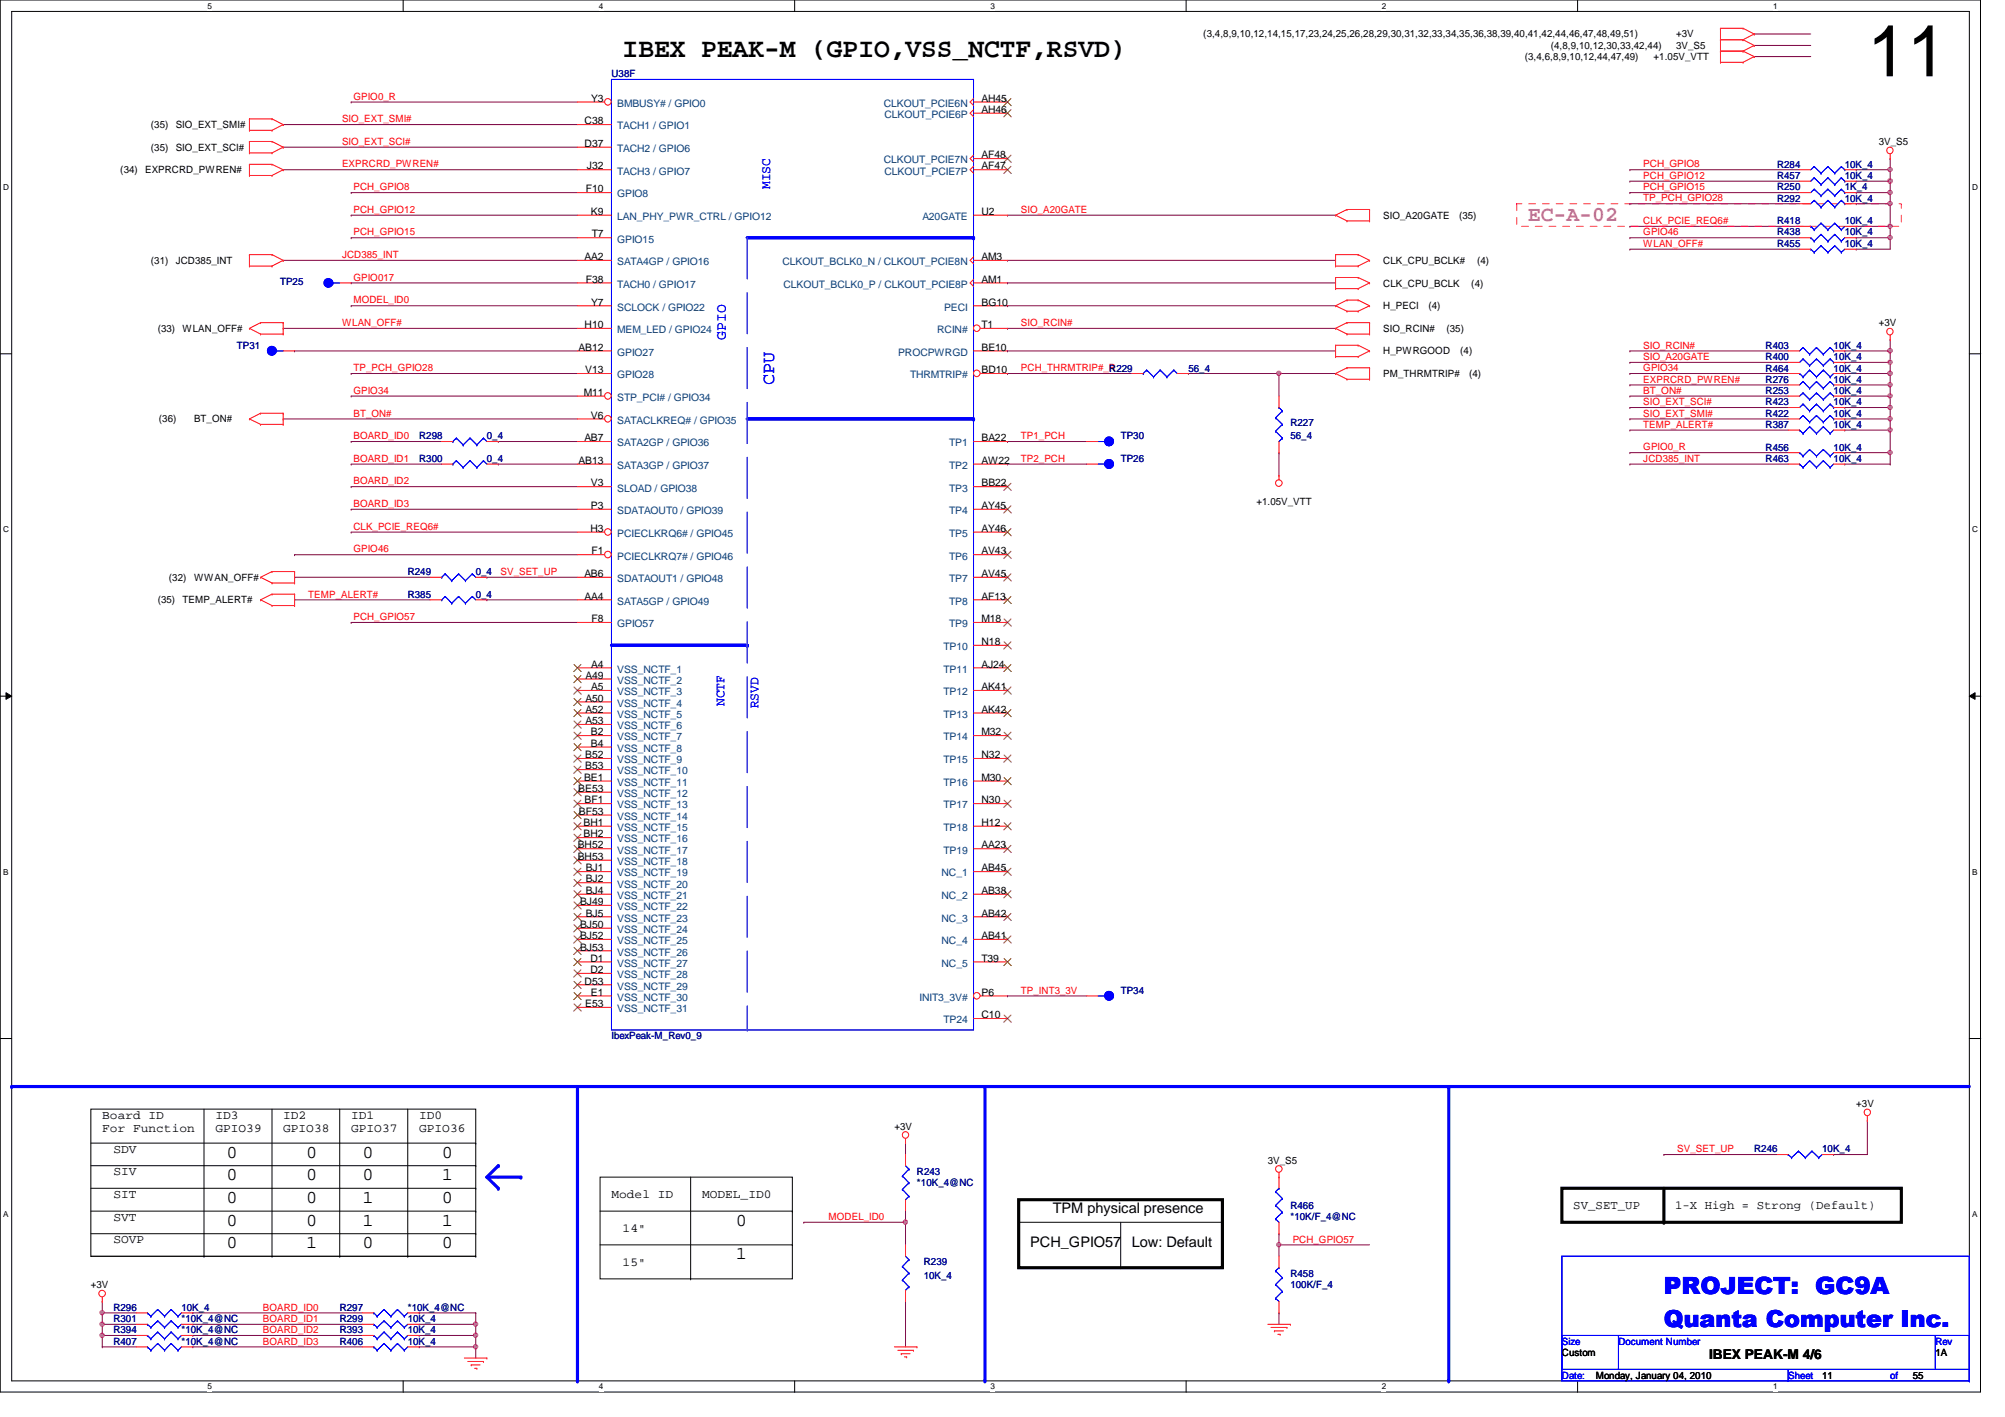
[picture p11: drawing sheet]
<svg xmlns="http://www.w3.org/2000/svg" width="297mm" height="210mm" viewBox="0 0 297 210" stroke-linecap="round" stroke-linejoin="round" font-family="sans-serif">
<defs><g id="words">
<text font-size="10.7" x="276.6" y="11.3">11</text>
<text font-size="4" x="92.2" y="8.4">IBEX PEAK-M (GPIO,VSS_NCTF,RSVD)</text>
<g font-size="3.5" fill="#00f">
<text x="246.5" y="191.6">PROJECT: GC9A</text>
<text x="246.5" y="196.6">Quanta Computer Inc.</text>
</g>
<text font-size="3.2" fill="#f0f" x="226.4" y="32.8">EC-A-02</text>
<text font-size="2.7" fill="#00f" x="114.7" y="57" transform="rotate(-90 114.7 57)">CPU</text>
<g font-size="2.7">
<text x="33.6" y="171.5">0</text>
<text x="45.3" y="171.5">0</text>
<text x="53.7" y="171.5">0</text>
<text x="65.4" y="171.5">0</text>
<text x="33.6" y="174.8">0</text>
<text x="33.6" y="178.2">0</text>
<text x="45.3" y="178.2">0</text>
<text x="45.3" y="174.8">0</text>
<text x="53.7" y="178.2">1</text>
<text x="53.7" y="174.8">0</text>
<text x="65.4" y="174.8">1</text>
<text x="65.4" y="178.2">0</text>
<text x="33.6" y="181.6">0</text>
<text x="33.6" y="184.9">0</text>
<text x="45.3" y="181.6">0</text>
<text x="45.3" y="184.9">1</text>
<text x="53.7" y="184.9">0</text>
<text x="53.7" y="181.6">1</text>
<text x="65.4" y="184.9">0</text>
<text x="65.4" y="181.6">1</text>
<text x="109" y="181.6">0</text>
<text x="109" y="186.6">1</text>
</g>
<text font-size="2.2" fill="#00f" x="107.5" y="50.3" transform="rotate(-90 107.5 50.3)">GPIO</text>
<g font-size="2.2">
<text x="156" y="179.7">TPM physical presence</text>
<text x="152.6" y="184.7">PCH_GPIO57</text>
<text x="167.7" y="184.7">Low: Default</text>
</g>
<g font-size="2" fill="#00f">
<text x="114.1" y="28" transform="rotate(-90 114.1 28)">MISC</text>
<text x="107.4" y="104.6" transform="rotate(-90 107.4 104.6)">NCTF</text>
<text x="112.4" y="104.9" transform="rotate(-90 112.4 104.9)">RSVD</text>
</g>
<text font-size="2" x="253.2" y="201.4">IBEX PEAK-M 4/6</text>
<g font-size="1.8">
<text x="15.2" y="165.7">Board ID</text>
<text x="15.2" y="167.7">For Function</text>
<text x="31.9" y="165.7">ID3</text>
<text x="31.9" y="167.7">GPIO39</text>
<text x="41.9" y="165.7">ID2</text>
<text x="41.9" y="167.7">GPIO38</text>
<text x="52" y="165.7">ID1</text>
<text x="52" y="167.7">GPIO37</text>
<text x="62.1" y="165.7">ID0</text>
<text x="62.1" y="167.7">GPIO36</text>
<text x="16.8" y="170.8">SDV</text>
<text x="16.8" y="174.1">SIV</text>
<text x="16.8" y="177.5">SIT</text>
<text x="90.6" y="177.5">Model ID</text>
<text x="104" y="177.5">MODEL_ID0</text>
<text x="233.1" y="179.2">SV_SET_UP</text>
<text x="248.2" y="179.2">1-X High = Strong (Default)</text>
<text x="16.8" y="184.2">SOVP</text>
<text x="16.8" y="180.8">SVT</text>
<text x="92.2" y="182.5">14&quot;</text>
<text x="92.2" y="187.5">15&quot;</text>
</g>
<g font-size="1.5">
<text x="178.3" y="5.5">(3,4,8,9,10,12,14,15,17,23,24,25,26,28,29,30,31,32,33,34,35,36,38,39,40,41,42,44,46,47,48,49,51)</text>
<text x="248.3" y="5.5">+3V</text>
<text x="225.9" y="8.9">(3,4,6,8,9,10,12,44,47,49)</text>
<text x="229.7" y="7.2">(4,8,9,10,12,30,33,42,44)</text>
<text x="245" y="8.9">+1.05V_VTT</text>
<text x="248.3" y="7.2">3V_S5</text>
<text x="87.6" y="15.1">Y3</text>
<text x="145.4" y="15.1">AH45</text>
<text x="145.4" y="16.7">AH46</text>
<text x="22.3" y="19">(35)</text>
<text x="22.3" y="22.3">(35)</text>
<text x="26" y="19">SIO_EXT_SMI#</text>
<text x="26" y="22.3">SIO_EXT_SCI#</text>
<text x="86.6" y="21.8">D37</text>
<text x="86.6" y="18.4">C38</text>
<text x="145.4" y="23.5">AF48</text>
<text x="278.3" y="21.5">3V_S5</text>
<text x="17.8" y="25.7">(34)</text>
<text x="21.5" y="25.7">EXPRCRD_PWREN#</text>
<text x="86.8" y="28.5">F10</text>
<text x="86.9" y="25.1">J32</text>
<text x="145.4" y="25.1">AF47</text>
<text x="87.5" y="31.8">K9</text>
<text x="87.7" y="35.2">T7</text>
<text x="145.4" y="31.8">U2</text>
<text x="204.9" y="32.4">SIO_A20GATE</text>
<text x="216.2" y="32.4">(35)</text>
<text x="22.3" y="39.1">(31)</text>
<text x="26" y="39.1">JCD385_INT</text>
<text x="86.6" y="38.5">AA2</text>
<text x="86.8" y="41.9">F38</text>
<text x="145.4" y="38.5">AM3</text>
<text x="145.4" y="41.9">AM1</text>
<text x="204.9" y="39.1">CLK_CPU_BCLK#</text>
<text x="218.8" y="39.1">(4)</text>
<text x="87.6" y="45.3">Y7</text>
<text x="145.4" y="45.3">BG10</text>
<text x="204.9" y="42.5">CLK_CPU_BCLK</text>
<text x="204.9" y="45.8">H_PECI</text>
<text x="211.6" y="45.8">(4)</text>
<text x="218" y="42.5">(4)</text>
<text x="23.4" y="49.1">(33)</text>
<text x="27" y="49.1">WLAN_OFF#</text>
<text x="85.7" y="51.9">AB12</text>
<text x="86.6" y="48.6">H10</text>
<text x="145.4" y="51.9">BE10</text>
<text x="145.4" y="48.6">T1</text>
<text x="204.9" y="49.1">SIO_RCIN#</text>
<text x="204.9" y="52.5">H_PWRGOOD</text>
<text x="214.3" y="49.1">(35)</text>
<text x="216.3" y="52.5">(4)</text>
<text x="278.3" y="48.3">+3V</text>
<text x="86.5" y="58.6">M11</text>
<text x="86.7" y="55.3">V13</text>
<text x="145.4" y="55.3">BD10</text>
<text x="204.9" y="55.8">PM_THRMTRIP#</text>
<text x="217.6" y="55.8">(4)</text>
<text x="23.5" y="62.6">(36)</text>
<text x="28.7" y="62.6">BT_ON#</text>
<text x="86.6" y="65.4">AB7</text>
<text x="87.5" y="62">V6</text>
<text x="145.4" y="65.4">BA22</text>
<text x="85.7" y="68.7">AB13</text>
<text x="145.4" y="68.7">AW22</text>
<text x="87.5" y="72.1">V3</text>
<text x="87.5" y="75.4">P3</text>
<text x="145.4" y="75.4">AY45</text>
<text x="145.4" y="72.1">BB22</text>
<text x="186.1" y="74.8">+1.05V_VTT</text>
<text x="87.5" y="78.8">H3</text>
<text x="87.6" y="82.1">F1</text>
<text x="145.4" y="78.8">AY46</text>
<text x="145.4" y="82.1">AV43</text>
<text x="23.4" y="89.4">(35)</text>
<text x="25" y="86">(32)</text>
<text x="27" y="89.4">TEMP_ALERT#</text>
<text x="28.7" y="86">WWAN_OFF#</text>
<text x="86.6" y="85.5">AB6</text>
<text x="86.6" y="88.8">AA4</text>
<text x="145.4" y="85.5">AV45</text>
<text x="145.4" y="88.8">AF13</text>
<text x="87.6" y="92.2">F8</text>
<text x="145.4" y="92.2">M18</text>
<text x="145.4" y="95.5">N18</text>
<text x="86.7" y="100.5">A49</text>
<text x="87.6" y="98.9">A4</text>
<text x="145.4" y="98.9">AJ24</text>
<text x="86.7" y="103.9">A50</text>
<text x="86.7" y="105.6">A52</text>
<text x="86.7" y="107.3">A53</text>
<text x="87.6" y="102.2">A5</text>
<text x="145.4" y="102.2">AK41</text>
<text x="145.4" y="105.6">AK42</text>
<text x="86.7" y="112.3">B52</text>
<text x="86.7" y="114">B53</text>
<text x="87.5" y="108.9">B2</text>
<text x="87.5" y="110.6">B4</text>
<text x="145.4" y="108.9">M32</text>
<text x="145.4" y="112.3">N32</text>
<text x="85.7" y="117.3">BE53</text>
<text x="86.5" y="115.7">BE1</text>
<text x="86.6" y="119">BF1</text>
<text x="145.4" y="115.7">M30</text>
<text x="145.4" y="119">N30</text>
<text x="85.6" y="125.7">BH52</text>
<text x="85.8" y="120.7">BF53</text>
<text x="86.4" y="122.3">BH1</text>
<text x="86.4" y="124">BH2</text>
<text x="145.4" y="125.7">AA23</text>
<text x="145.4" y="122.3">H12</text>
<text x="85.6" y="127.4">BH53</text>
<text x="86.8" y="129.1">BJ1</text>
<text x="86.8" y="130.7">BJ2</text>
<text x="145.4" y="129.1">AB45</text>
<text x="85.9" y="134.1">BJ49</text>
<text x="85.9" y="137.5">BJ50</text>
<text x="86.8" y="132.4">BJ4</text>
<text x="86.8" y="135.8">BJ5</text>
<text x="145.4" y="132.4">AB38</text>
<text x="145.4" y="135.8">AB42</text>
<text x="85.9" y="139.1">BJ52</text>
<text x="85.9" y="140.8">BJ53</text>
<text x="87.5" y="142.5">D1</text>
<text x="145.4" y="139.1">AB41</text>
<text x="145.4" y="142.5">T39</text>
<text x="86.6" y="145.8">D53</text>
<text x="86.7" y="149.2">E53</text>
<text x="87.5" y="144.1">D2</text>
<text x="87.5" y="147.5">E1</text>
<text x="145.4" y="147.5">P6</text>
<text x="145.4" y="150.8">C10</text>
<text x="132.5" y="167.3">+3V</text>
<text x="275" y="164">+3V</text>
<text x="187.8" y="172.4">3V_S5</text>
<text x="13.5" y="190.8">+3V</text>
<text x="231.4" y="200.9">Custom</text>
<text x="286.7" y="200.9">1A</text>
<text x="236.4" y="204.2">Monday, January 04, 2010</text>
<text x="270" y="204.2">11</text>
<text x="283.4" y="204.2">55</text>
</g>
<g font-size="1.5" fill="#000080">
<text x="90.6" y="11.4">U38F</text>
<text x="263.3" y="29.9">R292</text>
<text x="263.3" y="26.5">R457</text>
<text x="263.3" y="28.2">R250</text>
<text x="263.3" y="24.8">R284</text>
<text x="273.3" y="29.9">10K_4</text>
<text x="273.3" y="26.5">10K_4</text>
<text x="273.3" y="28.2">1K_4</text>
<text x="273.3" y="24.8">10K_4</text>
<text x="263.3" y="34.9">R438</text>
<text x="263.3" y="33.2">R418</text>
<text x="273.3" y="34.9">10K_4</text>
<text x="273.3" y="33.2">10K_4</text>
<text x="263.3" y="36.6">R455</text>
<text x="273.3" y="36.6">10K_4</text>
<text x="41.5" y="42.3">TP25</text>
<text x="35.1" y="51.6">TP31</text>
<text x="261.6" y="51.6">R403</text>
<text x="261.6" y="53.3">R400</text>
<text x="271.6" y="51.6">10K_4</text>
<text x="271.6" y="53.3">10K_4</text>
<text x="164.3" y="55">R229</text>
<text x="176.1" y="55">56_4</text>
<text x="261.6" y="55">R464</text>
<text x="261.6" y="56.7">R276</text>
<text x="261.6" y="58.4">R253</text>
<text x="271.6" y="55">10K_4</text>
<text x="271.6" y="56.7">10K_4</text>
<text x="271.6" y="58.4">10K_4</text>
<text x="62.1" y="65.1">R298</text>
<text x="72.1" y="65.1">0_4</text>
<text x="166" y="65.1">TP30</text>
<text x="191.2" y="63.1">R227</text>
<text x="191.2" y="65.1">56_4</text>
<text x="261.6" y="60">R423</text>
<text x="261.6" y="61.7">R422</text>
<text x="261.6" y="63.4">R387</text>
<text x="271.6" y="60">10K_4</text>
<text x="271.6" y="61.7">10K_4</text>
<text x="271.6" y="63.4">10K_4</text>
<text x="62.1" y="68.4">R300</text>
<text x="72.1" y="68.4">0_4</text>
<text x="166" y="68.4">TP26</text>
<text x="261.6" y="66.8">R456</text>
<text x="261.6" y="68.4">R463</text>
<text x="271.6" y="66.8">10K_4</text>
<text x="271.6" y="68.4">10K_4</text>
<text x="60.4" y="85.2">R249</text>
<text x="60.4" y="88.6">R385</text>
<text x="70.5" y="85.2">0_4</text>
<text x="70.5" y="88.6">0_4</text>
<text x="166" y="147.2">TP34</text>
<text x="90.6" y="153.9">IbexPeak-M_Rev0_9</text>
<text x="259.9" y="170.7">R246</text>
<text x="270" y="170.7">10K_4</text>
<text x="135.8" y="174">R243</text>
<text x="135.8" y="175.7">*10K_4@NC</text>
<text x="191.2" y="179.1">R466</text>
<text x="191.2" y="180.8">*10K/F_4@NC</text>
<text x="136.9" y="187.5">R239</text>
<text x="136.9" y="189.5">10K_4</text>
<text x="191.2" y="189.1">R458</text>
<text x="191.2" y="190.8">100K/F_4</text>
<text x="16.8" y="194.1">R296</text>
<text x="16.8" y="197.5">R394</text>
<text x="16.8" y="195.8">R301</text>
<text x="26.9" y="194.1">10K_4</text>
<text x="26.9" y="197.5">*10K_4@NC</text>
<text x="26.9" y="195.8">*10K_4@NC</text>
<text x="50.3" y="194.1">R297</text>
<text x="50.3" y="195.8">R299</text>
<text x="50.3" y="197.5">R393</text>
<text x="60.4" y="194.1">*10K_4@NC</text>
<text x="60.4" y="195.8">10K_4</text>
<text x="60.4" y="197.5">10K_4</text>
<text x="16.8" y="199.2">R407</text>
<text x="26.9" y="199.2">*10K_4@NC</text>
<text x="50.3" y="199.2">R406</text>
<text x="60.4" y="199.2">10K_4</text>
</g>
<g font-size="1.5" fill="#f00">
<text x="52.4" y="14.8">GPIO0_R</text>
<text x="50.7" y="18.1">SIO_EXT_SMI#</text>
<text x="50.7" y="21.5">SIO_EXT_SCI#</text>
<text x="50.7" y="24.8">EXPRCRD_PWREN#</text>
<text x="52.4" y="28.2">PCH_GPIO8</text>
<text x="243.5" y="26.5">PCH_GPIO12</text>
<text x="243.5" y="28.2">PCH_GPIO15</text>
<text x="243.5" y="29.8">TP_PCH_GPIO28</text>
<text x="243.5" y="24.8">PCH_GPIO8</text>
<text x="52.4" y="34.9">PCH_GPIO15</text>
<text x="52.4" y="31.5">PCH_GPIO12</text>
<text x="151.3" y="31.5">SIO_A20GATE</text>
<text x="243.5" y="34.9">GPIO46</text>
<text x="243.5" y="33.2">CLK_PCIE_REQ6#</text>
<text x="50.7" y="38.2">JCD385_INT</text>
<text x="52.4" y="41.6">GPIO017</text>
<text x="243.5" y="36.6">WLAN_OFF#</text>
<text x="52.4" y="45">MODEL_ID0</text>
<text x="50.7" y="48.3">WLAN_OFF#</text>
<text x="151.3" y="48.3">SIO_RCIN#</text>
<text x="243.5" y="53.3">SIO_A20GATE</text>
<text x="243.5" y="51.6">SIO_RCIN#</text>
<text x="52.4" y="55">TP_PCH_GPIO28</text>
<text x="52.4" y="58.3">GPIO34</text>
<text x="151.3" y="55">PCH_THRMTRIP#_R</text>
<text x="243.5" y="56.7">EXPRCRD_PWREN#</text>
<text x="243.5" y="58.3">BT_ON#</text>
<text x="243.5" y="55">GPIO34</text>
<text x="52.4" y="61.7">BT_ON#</text>
<text x="52.4" y="65.1">BOARD_ID0</text>
<text x="151.3" y="65.1">TP1_PCH</text>
<text x="243.5" y="61.7">SIO_EXT_SMI#</text>
<text x="243.5" y="60">SIO_EXT_SCI#</text>
<text x="243.5" y="63.4">TEMP_ALERT#</text>
<text x="52.4" y="71.8">BOARD_ID2</text>
<text x="52.4" y="68.4">BOARD_ID1</text>
<text x="151.3" y="68.4">TP2_PCH</text>
<text x="243.5" y="66.7">GPIO0_R</text>
<text x="243.5" y="68.4">JCD385_INT</text>
<text x="52.4" y="75.1">BOARD_ID3</text>
<text x="52.4" y="78.5">CLK_PCIE_REQ6#</text>
<text x="52.4" y="81.8">GPIO46</text>
<text x="45.7" y="88.5">TEMP_ALERT#</text>
<text x="74.2" y="85.2">SV_SET_UP</text>
<text x="52.4" y="91.9">PCH_GPIO57</text>
<text x="151.3" y="147.2">TP_INT3_3V</text>
<text x="248.5" y="170.7">SV_SET_UP</text>
<text x="122.8" y="180.7">MODEL_ID0</text>
<text x="191.5" y="184.1">PCH_GPIO57</text>
<text x="38.9" y="197.5">BOARD_ID2</text>
<text x="38.9" y="195.8">BOARD_ID1</text>
<text x="38.9" y="194.1">BOARD_ID0</text>
<text x="38.9" y="199.2">BOARD_ID3</text>
</g>
<g font-size="1.5" fill="#004080">
<text x="91.4" y="15.8">BMBUSY# / GPIO0</text>
<text x="130.9" y="15.8">CLKOUT_PCIE6N</text>
<text x="131" y="17.5">CLKOUT_PCIE6P</text>
<text x="91.4" y="22.5">TACH2 / GPIO6</text>
<text x="91.4" y="19.2">TACH1 / GPIO1</text>
<text x="91.4" y="25.9">TACH3 / GPIO7</text>
<text x="91.4" y="29.3">GPIO8</text>
<text x="130.9" y="24.2">CLKOUT_PCIE7N</text>
<text x="131" y="25.9">CLKOUT_PCIE7P</text>
<text x="91.4" y="32.6">LAN_PHY_PWR_CTRL / GPIO12</text>
<text x="91.4" y="35.9">GPIO15</text>
<text x="136.6" y="32.6">A20GATE</text>
<text x="91.4" y="39.3">SATA4GP / GPIO16</text>
<text x="115.9" y="39.3">CLKOUT_BCLK0_N / CLKOUT_PCIE8N</text>
<text x="91.4" y="42.6">TACH0 / GPIO17</text>
<text x="91.4" y="46">SCLOCK / GPIO22</text>
<text x="116.1" y="42.6">CLKOUT_BCLK0_P / CLKOUT_PCIE8P</text>
<text x="139.9" y="46">PECI</text>
<text x="91.4" y="52.7">GPIO27</text>
<text x="91.4" y="49.4">MEM_LED / GPIO24</text>
<text x="133.1" y="52.7">PROCPWRGD</text>
<text x="138.9" y="49.4">RCIN#</text>
<text x="91.4" y="56">GPIO28</text>
<text x="91.4" y="59.4">STP_PCI# / GPIO34</text>
<text x="134.8" y="56">THRMTRIP#</text>
<text x="91.4" y="62.8">SATACLKREQ# / GPIO35</text>
<text x="91.4" y="69.5">SATA3GP / GPIO37</text>
<text x="91.4" y="66.1">SATA2GP / GPIO36</text>
<text x="140.6" y="66.1">TP1</text>
<text x="140.6" y="69.5">TP2</text>
<text x="91.4" y="72.8">SLOAD / GPIO38</text>
<text x="91.4" y="76.2">SDATAOUT0 / GPIO39</text>
<text x="140.6" y="76.2">TP4</text>
<text x="140.6" y="72.8">TP3</text>
<text x="91.4" y="79.5">PCIECLKRQ6# / GPIO45</text>
<text x="91.4" y="82.9">PCIECLKRQ7# / GPIO46</text>
<text x="140.6" y="79.5">TP5</text>
<text x="140.6" y="82.9">TP6</text>
<text x="91.4" y="89.6">SATA5GP / GPIO49</text>
<text x="91.4" y="86.2">SDATAOUT1 / GPIO48</text>
<text x="140.6" y="86.2">TP7</text>
<text x="140.6" y="89.6">TP8</text>
<text x="91.4" y="92.9">GPIO57</text>
<text x="140.6" y="92.9">TP9</text>
<text x="91.4" y="99.7">VSS_NCTF_1</text>
<text x="91.4" y="101.3">VSS_NCTF_2</text>
<text x="139.8" y="96.3">TP10</text>
<text x="139.8" y="99.7">TP11</text>
<text x="91.4" y="103">VSS_NCTF_3</text>
<text x="91.4" y="104.7">VSS_NCTF_4</text>
<text x="91.4" y="106.3">VSS_NCTF_5</text>
<text x="139.8" y="103">TP12</text>
<text x="139.8" y="106.3">TP13</text>
<text x="91.4" y="108">VSS_NCTF_6</text>
<text x="91.4" y="109.7">VSS_NCTF_7</text>
<text x="91.4" y="111.4">VSS_NCTF_8</text>
<text x="91.4" y="113.1">VSS_NCTF_9</text>
<text x="139.8" y="109.7">TP14</text>
<text x="139.8" y="113.1">TP15</text>
<text x="91.4" y="114.7">VSS_NCTF_10</text>
<text x="91.4" y="116.4">VSS_NCTF_11</text>
<text x="91.4" y="118.1">VSS_NCTF_12</text>
<text x="91.4" y="119.8">VSS_NCTF_13</text>
<text x="139.8" y="116.4">TP16</text>
<text x="139.8" y="119.8">TP17</text>
<text x="91.4" y="121.5">VSS_NCTF_14</text>
<text x="91.4" y="123.1">VSS_NCTF_15</text>
<text x="91.4" y="124.8">VSS_NCTF_16</text>
<text x="139.8" y="123.1">TP18</text>
<text x="91.4" y="126.4">VSS_NCTF_17</text>
<text x="91.4" y="128.1">VSS_NCTF_18</text>
<text x="91.4" y="129.8">VSS_NCTF_19</text>
<text x="91.4" y="131.5">VSS_NCTF_20</text>
<text x="139.5" y="129.8">NC_1</text>
<text x="139.8" y="126.4">TP19</text>
<text x="91.4" y="133.2">VSS_NCTF_21</text>
<text x="91.4" y="134.8">VSS_NCTF_22</text>
<text x="91.4" y="136.5">VSS_NCTF_23</text>
<text x="139.5" y="133.2">NC_2</text>
<text x="139.5" y="136.5">NC_3</text>
<text x="91.4" y="138.2">VSS_NCTF_24</text>
<text x="91.4" y="139.9">VSS_NCTF_25</text>
<text x="91.4" y="141.6">VSS_NCTF_26</text>
<text x="91.4" y="143.2">VSS_NCTF_27</text>
<text x="139.5" y="139.9">NC_4</text>
<text x="139.5" y="143.2">NC_5</text>
<text x="91.4" y="144.9">VSS_NCTF_28</text>
<text x="91.4" y="146.6">VSS_NCTF_29</text>
<text x="91.4" y="148.3">VSS_NCTF_30</text>
<text x="91.4" y="149.9">VSS_NCTF_31</text>
<text x="136.2" y="148.3">INIT3_3V#</text>
<text x="139.8" y="151.6">TP24</text>
</g>
<g font-size="1.5" fill="#00f">
<text x="231.4" y="199.2">Size</text>
<text x="239.8" y="199.2">Document Number</text>
<text x="286.7" y="199.2">Rev</text>
<text x="231.4" y="204.2">Date:</text>
<text x="264.9" y="204.2">Sheet</text>
<text x="280" y="204.2">of</text>
</g>
<g font-size="1.2">
<text x="30.7" y="1.3">5</text>
<text x="88.7" y="1.3">4</text>
<text x="146.7" y="1.3">3</text>
<text x="204.7" y="1.3">2</text>
<text x="262.7" y="1.3">1</text>
<text x=".5" y="28.2">D</text>
<text x="292.2" y="28.2">D</text>
<text x=".5" y="78.9">C</text>
<text x="292.2" y="78.9">C</text>
<text x=".5" y="129.6">B</text>
<text x="292.2" y="129.6">B</text>
<text x=".5" y="180.3">A</text>
<text x="292.2" y="180.3">A</text>
<text x="30.7" y="205.8">5</text>
<text x="88.7" y="205.8">4</text>
<text x="146.7" y="205.8">3</text>
<text x="204.7" y="205.8">2</text>
<text x="262.7" y="205.8">1</text>
</g>
</g></defs>
<path d="M0 0h293.4v206.2h-293.4zM1.7 1.7h290.1v202.9h-290.1z" fill="none" stroke="#000" stroke-width=".15"/>
<g fill="#fff">
<path d="M30.7 .2h.7v1.3h-.7z"/>
<path d="M30.7 204.7h.7v1.4h-.7z"/>
</g>
<path d="M59.7 0v1.7M59.7 204.6v1.6" fill="none" stroke="#000" stroke-width=".15"/>
<g fill="#fff">
<path d="M88.7 .2h.7v1.3h-.7z"/>
<path d="M88.7 204.7h.7v1.4h-.7z"/>
</g>
<path d="M117.7 0v1.7M117.7 204.6v1.6" fill="none" stroke="#000" stroke-width=".15"/>
<g fill="#fff">
<path d="M146.7 .2h.7v1.3h-.7z"/>
<path d="M146.7 204.7h.7v1.4h-.7z"/>
</g>
<path d="M175.7 0v1.7M175.7 204.6v1.6" fill="none" stroke="#000" stroke-width=".15"/>
<g fill="#fff">
<path d="M204.7 .2h.7v1.3h-.7z"/>
<path d="M204.7 204.7h.7v1.4h-.7z"/>
</g>
<path d="M233.7 0v1.7M233.7 204.6v1.6" fill="none" stroke="#000" stroke-width=".15"/>
<g fill="#fff">
<path d="M262.7 .2h.7v1.3h-.7z"/>
<path d="M262.7 204.7h.7v1.4h-.7z"/>
<path d="M.5 27.1h.8v1.3h-.8z"/>
<path d="M292.2 27.1h.8v1.3h-.8z"/>
<path d="M.5 77.8h.8v1.3h-.8z"/>
<path d="M292.2 77.8h.8v1.3h-.8z"/>
</g>
<path d="M0 52.4h1.7M291.8 52.4h1.7" fill="none" stroke="#000" stroke-width=".15"/>
<g fill="#fff">
<path d="M.5 128.5h.7v1.3h-.7z"/>
<path d="M292.2 128.5h.7v1.3h-.7z"/>
</g>
<path d="M0 103.1h1.7M.9 102.6l.8 .5-.8 .5zM291.8 103.1l.8-.5v1zM291.8 103.1h1.7" fill="none" stroke="#000" stroke-width=".15"/>
<path d="M.9 102.6l.8 .5-.8 .5zM291.8 103.1l.8-.5v1z" fill="#000"/>
<g fill="#fff">
<path d="M.5 179.2h.7v1.4h-.7z"/>
<path d="M292.2 179.2h.7v1.4h-.7z"/>
</g>
<path d="M0 153.8h1.7M291.8 153.8h1.7" fill="none" stroke="#000" stroke-width=".15"/>
<g fill="none" stroke="#800040" stroke-width=".15">
<path d="M41.9 25.1h.1M41.9 38.6h.1M41.9 25.1h43.7M41.9 38.6h43.7M52 28.5h.1M52 28.5h33.6M149.3 38.6h.1M149.3 38.6h48.6M43.6 52h.1M43.6 52h42M52 55.3h.1M52 55.3h33.6"/>
<path d="M149.3 41.9h.1M149.3 45.3h.1M149.3 52h.1M149.3 55.3h.1M149.3 52h48.6M149.3 55.3h18.4M149.3 41.9h48.6M149.3 45.3h48.6M189.5 55.3h.1M189.5 55.3h8.4M41.9 62.1h.1M41.9 62.1h43.7"/>
<path d="M52 72.1h.1M52 72.1h33.6M149.3 65.4h.1M149.3 68.7h.1M149.3 65.4h11.7M149.3 68.7h11.7M52 92.2h.1M52 92.2h33.6M149.3 147.5h.1M149.3 147.5h11.7"/>
</g>
<circle cx="189.5" cy="55.3" r=".32" fill="#f0f"/>
<circle cx="189.5" cy="55.3" r=".32" fill="none" stroke="#f0f" stroke-width=".15"/>
<g fill="none" stroke="#800040" stroke-width=".15">
<path d="M41.9 18.5h.1M41.9 18.5h43.7M52 15.1h.1M52 15.1h33.6M41.9 21.8h.1M41.9 21.8h43.7M52 35.2h.1M52 31.9h.1M52 31.9h33.6M52 35.2h33.6M149.3 31.9h.1M149.3 31.9h48.6"/>
<path d="M41.9 48.6h.1M41.9 48.6h43.7M52 41.9h.1M52 45.3h.1M52 58.7h.1M52 41.9h33.6M52 45.3h33.6M52 58.7h33.6M149.3 48.6h.1M149.3 48.6h48.6M52 75.4h.1M52 78.8h.1"/>
<path d="M52 65.4h.1M52 68.7h.1M52 75.4h33.6M52 78.8h33.6M52 65.4h13.4M52 68.7h13.4M73.8 65.4h.1M73.8 68.7h.1M73.8 65.4h11.8M73.8 68.7h11.8M43.6 82.2h.1M43.6 85.5h.1"/>
<path d="M43.6 88.9h.1M43.6 82.2h42M43.6 85.5h20.2M43.6 88.9h20.2M72.1 85.5h.1M72.1 85.5h13.5M246.5 171h.1M246.5 171h16.8M271.6 171h.1M276.6 166h.1M276.6 166v5h-5M28.6 199.5h.1"/>
<path d="M28.6 199.5h25.1M62.1 197.8h.1M62.1 197.8h8.4"/>
</g>
<circle cx="70.5" cy="197.8" r=".32" fill="#f0f"/>
<circle cx="70.5" cy="197.8" r=".32" fill="none" stroke="#f0f" stroke-width=".15"/>
<path d="M28.6 197.8h.1M28.6 197.8h25.1M62.1 199.5h.1M62.1 199.5h8.4" fill="none" stroke="#800040" stroke-width=".15"/>
<circle cx="70.5" cy="199.5" r=".32" fill="#f0f"/>
<circle cx="70.5" cy="199.5" r=".32" fill="none" stroke="#f0f" stroke-width=".15"/>
<path d="M15.2 199.5h.1M15.2 197.8h.1M15.2 199.5h5M15.2 197.8h5" fill="none" stroke="#800040" stroke-width=".15"/>
<circle cx="15.1" cy="197.8" r=".32" fill="#f0f"/>
<circle cx="15.1" cy="197.8" r=".32" fill="none" stroke="#f0f" stroke-width=".15"/>
<g fill="none" stroke="#800040" stroke-width=".15">
<path d="M15.2 196.2h.1M15.2 197.8h.1M15.2 192.8h.1M15.2 194.5h.1M15.2 192.8v6.7M28.6 196.2h.1M28.6 194.5h.1M28.6 196.2h25.1M28.6 194.5h25.1M70.5 196.2h.1M70.5 197.8h.1M70.5 194.5h.1"/>
<path d="M70.5 199.5h.1M70.5 194.5v6.7"/>
</g>
<circle cx="15.1" cy="196.1" r=".32" fill="#f0f"/>
<circle cx="15.1" cy="196.1" r=".32" fill="none" stroke="#f0f" stroke-width=".15"/>
<circle cx="15.1" cy="194.5" r=".32" fill="#f0f"/>
<circle cx="15.1" cy="194.5" r=".32" fill="none" stroke="#f0f" stroke-width=".15"/>
<path d="M15.2 196.2h.1M15.2 194.5h.1M15.2 196.2h5M15.2 194.5h5M62.1 194.5h.1M62.1 196.2h.1M62.1 196.2h8.4M62.1 194.5h8.4" fill="none" stroke="#800040" stroke-width=".15"/>
<circle cx="70.5" cy="196.1" r=".32" fill="#f0f"/>
<circle cx="70.5" cy="196.1" r=".32" fill="none" stroke="#f0f" stroke-width=".15"/>
<path d="M134.2 169.3h.1M134.2 169.3v1.7M134.2 181.1h.1M134.2 181.1v3.3" fill="none" stroke="#800040" stroke-width=".15"/>
<circle cx="134.1" cy="181" r=".32" fill="#f0f"/>
<circle cx="134.1" cy="181" r=".32" fill="none" stroke="#f0f" stroke-width=".15"/>
<path d="M280 52h.1M280 52v1.7M72.1 88.9h.1M72.1 88.9h13.5M119.1 181.1h.1M119.1 181.1h15.1" fill="none" stroke="#800040" stroke-width=".15"/>
<circle cx="280" cy="52" r=".32" fill="#f0f"/>
<circle cx="280" cy="52" r=".32" fill="none" stroke="#f0f" stroke-width=".15"/>
<path d="M241.5 26.8h.1M241.5 26.8h25.1M275 26.8h.1M275 26.8h5M280 23.5h.1M280 23.5v1.6M273.3 53.7h.1M273.3 53.7h6.7" fill="none" stroke="#800040" stroke-width=".15"/>
<circle cx="280" cy="26.8" r=".32" fill="#f0f"/>
<circle cx="280" cy="26.8" r=".32" fill="none" stroke="#f0f" stroke-width=".15"/>
<path d="M280 25.1h.1M280 25.1v1.7" fill="none" stroke="#800040" stroke-width=".15"/>
<circle cx="280" cy="25.1" r=".32" fill="#f0f"/>
<circle cx="280" cy="25.1" r=".32" fill="none" stroke="#f0f" stroke-width=".15"/>
<path d="M273.3 62.1h.1M273.3 62.1h6.7" fill="none" stroke="#800040" stroke-width=".15"/>
<circle cx="280" cy="62" r=".32" fill="#f0f"/>
<circle cx="280" cy="62" r=".32" fill="none" stroke="#f0f" stroke-width=".15"/>
<path d="M280 30.2h.1M280 30.2v3.3M241.5 62.1h.1M241.5 62.1h23.4M280 60.4h.1M280 60.4v1.7" fill="none" stroke="#800040" stroke-width=".15"/>
<circle cx="280" cy="30.2" r=".32" fill="#f0f"/>
<circle cx="280" cy="30.2" r=".32" fill="none" stroke="#f0f" stroke-width=".15"/>
<path d="M241.5 57h.1M241.5 57h23.4M273.3 57h.1M273.3 57h6.7" fill="none" stroke="#800040" stroke-width=".15"/>
<circle cx="280" cy="57" r=".32" fill="#f0f"/>
<circle cx="280" cy="57" r=".32" fill="none" stroke="#f0f" stroke-width=".15"/>
<path d="M241.5 28.5h.1M241.5 28.5h25.1M275 28.5h.1M280 26.8h.1M280 26.8v1.7h-5" fill="none" stroke="#800040" stroke-width=".15"/>
<circle cx="280" cy="26.8" r=".32" fill="#f0f"/>
<circle cx="280" cy="26.8" r=".32" fill="none" stroke="#f0f" stroke-width=".15"/>
<path d="M280 58.7h.1M280 58.7v1.7" fill="none" stroke="#800040" stroke-width=".15"/>
<circle cx="280" cy="58.6" r=".32" fill="#f0f"/>
<circle cx="280" cy="58.6" r=".32" fill="none" stroke="#f0f" stroke-width=".15"/>
<path d="M241.5 58.7h.1M241.5 58.7h23.4M273.3 58.7h.1M280 57h.1M280 57v1.7h-6.7M273.3 60.4h.1M273.3 60.4h6.7" fill="none" stroke="#800040" stroke-width=".15"/>
<circle cx="280" cy="60.3" r=".32" fill="#f0f"/>
<circle cx="280" cy="60.3" r=".32" fill="none" stroke="#f0f" stroke-width=".15"/>
<path d="M241.5 36.9h.1M241.5 30.2h.1M241.5 36.9h25.1M241.5 30.2h25.1M275 36.9h.1M275 30.2h.1M280 35.2h.1M280 28.5h.1M280 35.2v1.7h-5M280 28.5v1.7h-5M241.5 60.4h.1M241.5 60.4h23.4" fill="none" stroke="#800040" stroke-width=".15"/>
<circle cx="280" cy="28.5" r=".32" fill="#f0f"/>
<circle cx="280" cy="28.5" r=".32" fill="none" stroke="#f0f" stroke-width=".15"/>
<path d="M241.5 25.1h.1M241.5 25.1h25.1M275 25.1h.1M275 25.1h5M280 50.3h.1M280 50.3v1.7" fill="none" stroke="#800040" stroke-width=".15"/>
<circle cx="280" cy="52" r=".32" fill="#f0f"/>
<circle cx="280" cy="52" r=".32" fill="none" stroke="#f0f" stroke-width=".15"/>
<path d="M275 33.5h.1M275 33.5h5" fill="none" stroke="#800040" stroke-width=".15"/>
<circle cx="280" cy="33.5" r=".32" fill="#f0f"/>
<circle cx="280" cy="33.5" r=".32" fill="none" stroke="#f0f" stroke-width=".15"/>
<path d="M275 35.2h.1M275 35.2h5" fill="none" stroke="#800040" stroke-width=".15"/>
<circle cx="280" cy="35.2" r=".32" fill="#f0f"/>
<circle cx="280" cy="35.2" r=".32" fill="none" stroke="#f0f" stroke-width=".15"/>
<path d="M241.5 35.2h.1M241.5 33.5h.1M241.5 35.2h25.1M241.5 33.5h25.1M241.5 53.7h.1M241.5 52h.1M241.5 53.7h23.4M241.5 52h23.4M273.3 52h.1M273.3 52h6.7M280 55.3h.1M280 55.3v1.7" fill="none" stroke="#800040" stroke-width=".15"/>
<circle cx="280" cy="55.3" r=".32" fill="#f0f"/>
<circle cx="280" cy="55.3" r=".32" fill="none" stroke="#f0f" stroke-width=".15"/>
<g fill="none" stroke="#800040" stroke-width=".15">
<path d="M259.9 6.7h.1M259.9 5h.1M259.9 8.4h.1M259.9 6.7h8.4M259.9 5h8.4M259.9 8.4h8.4M280 33.5h.1M280 33.5v1.7M176.1 55.3h.1M176.1 55.3h13.4M189.5 55.3h.1M189.5 55.3v3.4"/>
<path d="M189.5 67.1h.1M189.5 67.1v3.3M241.5 63.7h.1M241.5 63.7h23.4M273.3 63.7h.1M273.3 63.7h6.7M280 63.7h.1M280 67.1h.1M280 62.1v5M134.2 192.8h.1M134.2 192.8v6.7"/>
</g>
<circle cx="280" cy="63.7" r=".32" fill="#f0f"/>
<circle cx="280" cy="63.7" r=".32" fill="none" stroke="#f0f" stroke-width=".15"/>
<circle cx="280" cy="67" r=".32" fill="#f0f"/>
<circle cx="280" cy="67" r=".32" fill="none" stroke="#f0f" stroke-width=".15"/>
<path d="M241.5 67.1h.1M241.5 68.7h.1M241.5 67.1h23.4M241.5 68.7h23.4M273.3 67.1h.1M273.3 68.7h.1M273.3 67.1h6.7v1.6M273.3 68.7h6.7M280 68.7h.1M189.5 184.4h.1M189.5 184.4h13.4" fill="none" stroke="#800040" stroke-width=".15"/>
<circle cx="189.5" cy="184.4" r=".32" fill="#f0f"/>
<circle cx="189.5" cy="184.4" r=".32" fill="none" stroke="#f0f" stroke-width=".15"/>
<path d="M273.3 55.3h.1M273.3 55.3h6.7M134.2 179.4h.1M134.2 179.4v1.7M189.5 182.8h.1M189.5 194.5h.1M189.5 184.4h.1M189.5 182.8v3.3M189.5 194.5v1.7" fill="none" stroke="#800040" stroke-width=".15"/>
<circle cx="280" cy="55.3" r=".32" fill="#f0f"/>
<circle cx="280" cy="55.3" r=".32" fill="none" stroke="#f0f" stroke-width=".15"/>
<path d="M241.5 55.3h.1M241.5 55.3h23.4M280 53.7h.1M280 53.7v1.6" fill="none" stroke="#800040" stroke-width=".15"/>
<circle cx="280" cy="53.7" r=".32" fill="#f0f"/>
<circle cx="280" cy="53.7" r=".32" fill="none" stroke="#f0f" stroke-width=".15"/>
<g fill="none" stroke="#f00" stroke-width=".15">
<path d="M37 17.6h.1M37 19.3h.1M37 17.6h3.3M37 17.6v1.7M37 19.3h3.3M40.3 17.6h.1M40.3 19.3h.1M40.3 17.6l1.6 .9M41.9 18.5h.1M41.9 18.5l-1.6 .8M254.9 7.6h.1M254.9 5.9h.1"/>
<path d="M254.9 4.2h.1M254.9 9.2h.1M254.9 5.9h3.3M254.9 7.6h3.3M254.9 4.2v5M254.9 4.2h3.3M254.9 9.2h3.3M258.2 5.9h.1M258.2 7.6h.1M258.2 4.2h.1M258.2 9.2h.1M258.2 5.9l1.7 .8"/>
<path d="M258.2 4.2l1.7 .8M258.2 7.6l1.7 .8M259.9 6.7h.1M259.9 5h.1M259.9 8.4h.1M259.9 6.7l-1.7 .9M259.9 5l-1.7 .9M259.9 8.4l-1.7 .8M37 21h.1M37 22.6h.1M37 24.3h.1M37 26h.1"/>
<path d="M37 37.7h.1M37 39.4h.1M37 37.7h3.3M37 39.4h3.3M37 21v1.6M37 24.3v1.7M37 37.7v1.7M37 21h3.3M37 22.6h3.3M37 24.3h3.3M37 26h3.3M40.3 21h.1"/>
<path d="M40.3 22.6h.1M40.3 24.3h.1M40.3 26h.1M40.3 37.7h.1M40.3 39.4h.1M40.3 21l1.6 .8M40.3 24.3l1.6 .8M40.3 37.7l1.6 .9M41.9 21.8h.1M41.9 25.1h.1M41.9 38.6h.1M41.9 21.8l-1.6 .8"/>
<path d="M41.9 25.1l-1.6 .9M41.9 38.6l-1.6 .8M197.9 39.4h.1M197.9 37.7h.1M197.9 31.9h.1M197.9 37.7h3.3M197.9 39.4h3.3M197.9 37.7v1.7M197.9 31.9l1.7 .8M199.6 31h.1M199.6 32.7h.1M199.6 31l-1.7 .9"/>
<path d="M199.6 31h3.3M199.6 32.7h3.3M201.2 37.7h.1M201.2 39.4h.1M201.2 37.7l1.7 .9M202.9 38.6h.1M202.9 31h.1M202.9 32.7h.1M202.9 38.6l-1.7 .8M202.9 31v1.7M280 23.5h.1M280 22.8v.7"/>
<path d="M37 48.6h.1M37 48.6l1.6 .9M38.6 47.8h.1M38.6 49.5h.1M38.6 47.8h3.3M38.6 49.5h3.3M38.6 47.8l-1.6 .8M41.9 47.8h.1M41.9 49.5h.1M41.9 47.8v1.7M197.9 42.8h.1M197.9 41.1h.1"/>
<path d="M197.9 45.3h.1M197.9 48.6h.1M197.9 52.8h.1M197.9 51.1h.1M197.9 55.3h.1M197.9 41.1v1.7M197.9 51.1v1.7M197.9 41.1h3.3M197.9 42.8h3.3M197.9 45.3l1.7 .8M197.9 48.6l1.7 .9M197.9 51.1h3.3"/>
<path d="M197.9 52.8h3.3M197.9 55.3l1.7 .9M199.6 44.4h.1M199.6 46.1h.1M199.6 47.8h.1M199.6 49.5h.1M199.6 54.5h.1M199.6 56.2h.1M199.6 44.4l-1.7 .9M199.6 44.4h1.6M199.6 46.1h1.6M199.6 47.8l-1.7 .8"/>
<path d="M199.6 47.8h3.3M199.6 49.5h3.3M199.6 54.5l-1.7 .8M199.6 54.5h3.3M199.6 56.2h3.3M201.2 41.1h.1M201.2 42.8h.1M201.2 44.4h.1M201.2 46.1h.1M201.2 51.1h.1M201.2 52.8h.1M201.2 41.1l1.7 .8"/>
<path d="M201.2 44.4l1.7 .9M201.2 51.1l1.7 .9M202.9 41.9h.1M202.9 45.3h.1M202.9 47.8h.1M202.9 49.5h.1M202.9 52h.1M202.9 54.5h.1M202.9 56.2h.1M202.9 41.9l-1.7 .9M202.9 45.3l-1.7 .8M202.9 47.8v1.7"/>
<path d="M202.9 54.5v1.7M202.9 52l-1.7 .8M280 50.3h.1M280 49.7v.6M37 62.1h.1M37 62.1l1.6 .8M38.6 61.2h.1M38.6 62.9h.1M38.6 61.2l-1.6 .9M38.6 61.2h3.3M38.6 62.9h3.3M41.9 61.2h.1"/>
<path d="M41.9 62.9h.1M41.9 61.2v1.7M189.5 70.4h.1M189.5 70.4v.7M38.6 85.5h.1M38.6 88.9h.1M38.6 85.5l1.7 .9M38.6 88.9l1.7 .8M40.3 84.7h.1M40.3 86.4h.1M40.3 88h.1M40.3 89.7h.1"/>
<path d="M40.3 84.7l-1.7 .8M40.3 84.7h3.3M40.3 86.4h3.3M40.3 88l-1.7 .9M40.3 88h3.3M40.3 89.7h3.3M43.6 84.7h.1M43.6 86.4h.1M43.6 88h.1M43.6 89.7h.1M43.6 84.7v1.7M43.6 88v1.7"/>
<path d="M134.2 169.3h.1M134.2 168.7v.6M189.5 174.4h.1M189.5 173.7v.7M276.6 166h.1M276.6 165.3v.7M15.2 192.8h.1M15.2 192.2v.6M132.5 199.5h3.3M135.8 199.5h.1M187.8 196.2h3.4M188.3 196.6h2.4"/>
<path d="M188.8 197.1h.1M188.8 197.1h1.4M189.3 197.7h.3M189.6 197.7h.1M190.7 196.6h.1M191.2 196.2h.1M68.8 201.2h3.3M69.3 201.7h2.3M69.8 202.2h.1M69.8 202.2h1.3M70.3 202.7h.4M70.7 202.7h.1"/>
<path d="M71.6 201.7h.1M72.1 201.2h.1M133 200h2.3M133.5 200.5h.1M133.5 200.5h1.3M134 201h.3M134.3 201h.1M135.3 200h.1"/>
<circle cx="280" cy="22.3" r=".48"/>
<circle cx="280" cy="49.1" r=".48"/>
<circle cx="189.5" cy="71.6" r=".49"/>
<circle cx="134.1" cy="168.1" r=".48"/>
<circle cx="189.5" cy="173.2" r=".49"/>
<circle cx="276.6" cy="164.8" r=".48"/>
<circle cx="15.1" cy="191.6" r=".49"/>
</g>
<path d="M231.4 186.1h60.4v16.8h-60.4zM231.4 197.8h60.4v5.1h-60.4zM239.8 197.8h.1M239.8 197.8v5.1M286.7 197.8h.1M286.7 197.8v5.1M231.4 202.9h60.4v1.7h-60.4zM264.9 202.9h.1M264.9 202.9v1.7M291.8 204.6h.1M291.8 202.9v1.7" fill="none" stroke="#00f" stroke-width=".15"/>
<path d="M1.7 161h290.1" fill="none" stroke="#00f" stroke-width=".47"/>
<circle cx="1.7" cy="161" r=".23" fill="#00f"/>
<path d="M231.4 176h50.3v5.1h-50.3zM246.5 176v5.1" fill="none" stroke="#000" stroke-width=".47"/>
<circle cx="246.5" cy="181.1" r=".23" fill="#000"/>
<path d="M85.6 161v43.6" fill="none" stroke="#00f" stroke-width=".47"/>
<circle cx="85.6" cy="204.6" r=".23" fill="#00f"/>
<g fill="none" stroke="#000" stroke-width=".15">
<path d="M13.5 164.3h57v21.8h-57zM13.5 176h57M13.5 172.7h57M13.5 179.4h57M13.5 169.3h57M30.2 164.3v21.8M40.3 164.3v21.8M50.3 164.3v21.8M60.4 164.3v21.8M70.5 176h.1M70.5 172.7h.1M70.5 179.4h.1"/>
<path d="M70.5 169.3h.1M88.9 174.4h28.5v15h-28.5zM102.3 174.4v15M13.5 182.8h57M13.5 186.1h57M30.2 186.1h.1M40.3 186.1h.1M50.3 186.1h.1M60.4 186.1h.1M70.5 182.8h.1M70.5 186.1h.1M88.9 184.4h28.5"/>
<path d="M102.3 189.4h.1M117.4 184.4h.1"/>
</g>
<path d="M214.6 161v43.6" fill="none" stroke="#00f" stroke-width=".47"/>
<circle cx="214.6" cy="204.6" r=".23" fill="#00f"/>
<path d="M88.9 179.4h28.5M117.4 179.4h.1M150.9 181.1h30.2M166 187.8h.1M166 181.1v6.7M181.1 181.1h.1" fill="none" stroke="#000" stroke-width=".15"/>
<path d="M150.9 177.7h30.2v10.1h-30.2z" fill="none" stroke="#000" stroke-width=".47"/>
<path d="M145.9 161v43.6" fill="none" stroke="#00f" stroke-width=".47"/>
<circle cx="145.9" cy="204.6" r=".23" fill="#00f"/>
<path d="M73.8 172.7l-1.7 1.7" fill="none" stroke="#00f" stroke-width=".47"/>
<circle cx="73.8" cy="172.7" r=".23" fill="#00f"/>
<path d="M72.1 174.4l1.7 1.6" fill="none" stroke="#00f" stroke-width=".47"/>
<circle cx="73.8" cy="176" r=".23" fill="#00f"/>
<path d="M72.1 174.4h1.7M73.8 174.4h.1" fill="none" stroke="#000" stroke-width=".15"/>
<path d="M72.1 174.4h5.1" fill="none" stroke="#00f" stroke-width=".47"/>
<circle cx="77.2" cy="174.4" r=".23" fill="#00f"/>
<path d="M224.7 30.2h57v3.3h-57z" fill="none" stroke="#ff0080" stroke-width=".15" stroke-dasharray="1 1 1 1 1 1 1 1"/>
<g fill="none" stroke="#00f" stroke-width=".15">
<path d="M268.8 29.7h.1M268.8 29.7l-.5 .5M268.8 29.7l1 1M269.8 30.7h.1M270.8 29.7h.1M270.8 29.7l-1 1M270.8 29.7l1 1M271.8 30.7h.1M272.8 29.7h.1M272.8 29.7l-1 1M272.8 29.7l.5 .5M273.3 30.2h.1"/>
<path d="M266.6 55.3h.1M266.6 55.3l.5 .5M267.1 55.8h.1M268.1 54.8h.1M268.1 54.8l1 1M268.1 54.8l-1 1M269.1 55.8h.1M270.1 54.8h.1M270.1 54.8l1 1M270.1 54.8l-1 1M271.1 55.8h.1M271.6 55.3l-.5 .5"/>
<path d="M65.4 85.5h.1M66 85h.1M66 85l.9 1M66 85l-.6 .5M66.9 86h.1M67.9 85h.1M67.9 85l1.1 1M67.9 85l-1 1M69 86h.1M70 85h.1M70 85l.5 .5M70 85l-1 1"/>
</g>
<path d="M266.6 30.2h1.7M273.3 30.2h1.7M264.9 55.3h1.7M271.6 55.3h1.7M63.8 85.5h1.6M70.5 85.5h1.6" fill="none" stroke="#f00" stroke-width=".15"/>
<path d="M90.6 95.6h20.1" fill="none" stroke="#00f" stroke-width=".47"/>
<circle cx="110.7" cy="95.6" r=".23" fill="#00f"/>
<path d="M110.7 35.2h33.5" fill="none" stroke="#00f" stroke-width=".47"/>
<circle cx="144.2" cy="35.2" r=".23" fill="#00f"/>
<path d="M90.6 11.8h53.6v140.8h-53.6z" fill="none" stroke="#00f" stroke-width=".15"/>
<path d="M110.7 62.1h33.5" fill="none" stroke="#00f" stroke-width=".47"/>
<circle cx="144.2" cy="62.1" r=".23" fill="#00f"/>
<path d="M110.7 35.2v117.4M110.7 152.6h.1" fill="none" stroke="#fff" stroke-width=".15" stroke-dasharray="6.1 2"/>
<path d="M110.7 35.2v117.4M110.7 152.6h.1" fill="none" stroke="#00f" stroke-width=".15" stroke-dasharray="6.1 2"/>
<path d="M90.6 95.6h20.1" fill="none" stroke="#00f" stroke-width=".47"/>
<circle cx="110.7" cy="95.6" r=".23" fill="#00f"/>
<path d="M110.7 35.2h33.5" fill="none" stroke="#00f" stroke-width=".47"/>
<circle cx="144.2" cy="35.2" r=".23" fill="#00f"/>
<path d="M90.6 11.8h53.6v140.8h-53.6z" fill="none" stroke="#00f" stroke-width=".15"/>
<path d="M110.7 62.1h33.5" fill="none" stroke="#00f" stroke-width=".47"/>
<circle cx="144.2" cy="62.1" r=".23" fill="#00f"/>
<path d="M110.7 35.2v117.4M110.7 152.6h.1" fill="none" stroke="#fff" stroke-width=".15" stroke-dasharray="6.1 2"/>
<path d="M110.7 35.2v117.4M110.7 152.6h.1" fill="none" stroke="#00f" stroke-width=".15" stroke-dasharray="6.1 2"/>
<g fill="none" stroke="#f00" stroke-width=".15">
<path d="M85.6 31.9h5M85.6 21.8h5M85.6 25.1h5M144.2 31.9h5.1M85.6 52h5M85.6 55.3h5M85.6 48.6h5M85.6 41.9h5M85.6 45.3h5M144.2 52h5.1M85.6 68.7h5M85.6 72.1h5"/>
<path d="M85.6 75.4h5M85.6 92.2h5M85.6 98.9h5M85.6 88.9h5M85.6 85.5h5M144.2 92.2h5.1M144.2 98.9h5.1M144.2 95.6h5.1M85.6 100.6h5M85.6 102.3h5M85.6 104h5M85.6 105.6h5"/>
<path d="M85.6 107.3h5M85.6 109h5M85.6 110.7h5M85.6 112.4h5M85.6 114h5M85.6 115.7h5M85.6 117.3h5M85.6 119h5M144.2 102.3h5.1M85.6 120.7h5M85.6 122.4h5M85.6 124.1h5"/>
<path d="M85.6 125.7h5M85.6 127.4h5M85.6 129.1h5M85.6 130.8h5M85.6 132.5h5M85.6 134.1h5M85.6 135.8h5M85.6 137.5h5M85.6 139.1h5M85.6 140.8h5M85.6 142.5h5M85.6 144.2h5"/>
<path d="M85.6 145.9h5M85.6 147.5h5M85.6 149.2h5"/>
</g>
<g fill="none" stroke="#804000" stroke-width=".15">
<path d="M85 98.4l1.1 1.1M86.1 98.4l-1.1 1.1M148.8 91.7l1 1.1M148.8 95.1l1 1M148.8 98.4l1 1.1M149.8 91.7l-1.1 1.1M149.8 95.1l-1.1 1M149.8 98.4l-1.1 1.1M85 100.1l1.1 1M85 101.8l1.1 1M85 103.5l1.1 1M85 105.1l1.1 1.1"/>
<path d="M85 106.8l1.1 1.1M85 108.5l1.1 1M85 110.2l1.1 1M85 111.8l1.1 1.1M85 113.5l1.1 1.1M85 115.2l1.1 1M85 116.8l1.1 1.1M85 118.5l1.1 1.1M86.1 100.1l-1.1 1M86.1 101.8l-1.1 1M86.1 103.5l-1.1 1M86.1 105.1l-1.1 1.1"/>
<path d="M86.1 106.8l-1.1 1.1M86.1 108.5l-1.1 1M86.1 110.2l-1.1 1M86.1 111.8l-1.1 1.1M86.1 113.5l-1.1 1.1M86.1 115.2l-1.1 1M86.1 116.8l-1.1 1.1M86.1 118.5l-1.1 1.1M148.8 101.8l1 1M149.8 101.8l-1.1 1M85 120.2l1.1 1.1M85 121.9l1.1 1"/>
<path d="M85 123.6l1.1 1M85 125.2l1.1 1.1M85 126.9l1.1 1.1M85 128.6l1.1 1.1M85 130.3l1.1 1M85 132l1.1 1M85 133.6l1.1 1.1M85 135.3l1.1 1.1M85 137l1.1 1M85 138.6l1.1 1.1M86.1 120.2l-1.1 1.1M86.1 121.9l-1.1 1"/>
<path d="M86.1 123.6l-1.1 1M86.1 125.2l-1.1 1.1M86.1 126.9l-1.1 1.1M86.1 128.6l-1.1 1.1M86.1 130.3l-1.1 1M86.1 132l-1.1 1M86.1 133.6l-1.1 1.1M86.1 135.3l-1.1 1.1M86.1 137l-1.1 1M86.1 138.6l-1.1 1.1M85 140.3l1.1 1.1M85 142l1.1 1"/>
<path d="M85 143.7l1.1 1M85 145.4l1.1 1M85 147l1.1 1.1M85 148.7l1.1 1.1M86.1 140.3l-1.1 1.1M86.1 142l-1.1 1M86.1 143.7l-1.1 1M86.1 145.4l-1.1 1M86.1 147l-1.1 1.1M86.1 148.7l-1.1 1.1"/>
</g>
<circle cx="144.7" cy="48.6" r=".49" fill="#fff"/>
<g fill="none" stroke="#f00" stroke-width=".15">
<path d="M144.2 45.3h5.1M145.2 48.6h4.1"/>
<circle cx="144.7" cy="48.6" r=".49"/>
</g>
<circle cx="144.7" cy="55.3" r=".49" fill="#fff"/>
<g fill="none" stroke="#f00" stroke-width=".15">
<path d="M144.2 14.6l-.5 .5 .5 .5M144.2 15.1h5.1M144.2 16.3l-.5 .5 .5 .5M144.2 16.8h5.1M85.6 28.5h5M145.2 55.3h4.1"/>
<circle cx="144.7" cy="55.3" r=".49"/>
</g>
<path d="M148.8 14.6l1 1.1M148.8 16.3l1 1M149.8 14.6l-1.1 1.1M149.8 16.3l-1.1 1" fill="none" stroke="#804000" stroke-width=".15"/>
<circle cx="90.1" cy="78.8" r=".49" fill="#fff"/>
<g fill="none" stroke="#f00" stroke-width=".15">
<path d="M144.2 23l-.5 .5 .5 .5M144.2 23.5h5.1M144.2 24.6l-.5 .5 .5 .6M144.2 25.1h5.1M85.6 78.8h4"/>
<circle cx="90.1" cy="78.8" r=".49"/>
</g>
<path d="M148.8 23l1 1M148.8 24.6l1 1.1M149.8 23l-1.1 1M149.8 24.6l-1.1 1.1" fill="none" stroke="#804000" stroke-width=".15"/>
<circle cx="90.1" cy="82.1" r=".49" fill="#fff"/>
<g fill="none" stroke="#f00" stroke-width=".15">
<path d="M144.2 78.8h5.1M144.2 75.4h5.1M85.6 82.2h4M144.2 82.2h5.1M144.2 85.5h5.1"/>
<circle cx="90.1" cy="82.1" r=".49"/>
</g>
<path d="M148.8 78.3l1 1.1M148.8 74.9l1 1.1M149.8 78.3l-1.1 1.1M149.8 74.9l-1.1 1.1M148.8 81.7l1 1M148.8 85l1 1.1M149.8 81.7l-1.1 1M149.8 85l-1.1 1.1" fill="none" stroke="#804000" stroke-width=".15"/>
<circle cx="90.1" cy="15.1" r=".49" fill="#fff"/>
<g fill="none" stroke="#f00" stroke-width=".15">
<path d="M85.6 15.1h4M85.6 18.5h5M85.6 35.2h5M85.6 65.4h5M144.2 72.1h5.1M144.2 65.4h5.1M144.2 68.7h5.1M144.2 115.7h5.1M144.2 119h5.1M144.2 105.6h5.1M144.2 109h5.1M144.2 112.4h5.1"/>
<path d="M144.2 129.1h5.1M144.2 132.5h5.1M144.2 135.8h5.1M144.2 139.1h5.1M144.2 142.5h5.1"/>
<circle cx="90.1" cy="15.1" r=".49"/>
</g>
<g fill="none" stroke="#804000" stroke-width=".15">
<path d="M148.8 71.6l1 1M149.8 71.6l-1.1 1M148.8 115.2l1 1M148.8 118.5l1 1.1M148.8 105.1l1 1.1M148.8 108.5l1 1M148.8 111.8l1 1.1M149.8 115.2l-1.1 1M149.8 118.5l-1.1 1.1M149.8 105.1l-1.1 1.1M149.8 108.5l-1.1 1M149.8 111.8l-1.1 1.1"/>
<path d="M148.8 128.6l1 1.1M148.8 132l1 1M148.8 135.3l1 1.1M148.8 138.6l1 1.1M149.8 128.6l-1.1 1.1M149.8 132l-1.1 1M149.8 135.3l-1.1 1.1M149.8 138.6l-1.1 1.1M148.8 142l1 1M149.8 142l-1.1 1"/>
</g>
<circle cx="144.7" cy="147.5" r=".49" fill="#fff"/>
<g fill="none" stroke="#f00" stroke-width=".15">
<path d="M145.2 147.5h4.1"/>
<circle cx="144.7" cy="147.5" r=".49"/>
</g>
<circle cx="90.1" cy="58.6" r=".49" fill="#fff"/>
<g fill="none" stroke="#f00" stroke-width=".15">
<path d="M85.6 58.7h4"/>
<circle cx="90.1" cy="58.6" r=".49"/>
</g>
<circle cx="90.1" cy="62" r=".49" fill="#fff"/>
<g fill="none" stroke="#f00" stroke-width=".15">
<path d="M85.6 38.6h5M144.2 38.6h5.1M144.2 38.1l-.5 .5 .5 .5M266.6 26.8h1.7M273.3 26.8h1.7M144.2 41.4l-.5 .5 .5 .5M144.2 41.9h5.1M85.6 62.1h4M144.2 88.9h5.1M144.2 125.7h5.1M144.2 122.4h5.1M144.2 150.9h5.1"/>
<path d="M263.3 171h1.6M270 171h1.6"/>
<circle cx="90.1" cy="62" r=".49"/>
</g>
<path d="M148.8 88.3l1 1.1M149.8 88.3l-1.1 1.1M148.8 125.2l1 1.1M148.8 121.9l1 1M149.8 125.2l-1.1 1.1M149.8 121.9l-1.1 1M148.8 150.4l1 1M149.8 150.4l-1.1 1" fill="none" stroke="#804000" stroke-width=".15"/>
<g fill="none" stroke="#00f" stroke-width=".15">
<path d="M268.8 26.3h.1M268.8 26.3l-.5 .5M268.8 26.3l1 1M269.8 27.3h.1M270.8 26.3h.1M270.8 26.3l-1 1M270.8 26.3l1 1M271.8 27.3h.1M272.8 26.3h.1M272.8 26.3l-1 1M272.8 26.3l.5 .5M273.3 26.8h.1"/>
<path d="M264.9 171h.1M264.9 171l.5 .5M265.4 171.5h.1M266.4 170.5h.1M266.4 170.5l1.1 1M266.4 170.5l-1 1M267.5 171.5h.1M268.4 170.5h.1M268.4 170.5l1 1M268.4 170.5l-.9 1M269.4 171.5h.1M270 171l-.6 .5"/>
</g>
<circle cx="40.3" cy="52" r=".66" fill="#00f"/>
<g fill="none" stroke="#00f" stroke-width=".15">
<path d="M41 52h.1M41 52h.9"/>
<circle cx="40.3" cy="52" r=".66"/>
</g>
<circle cx="40.3" cy="52" r=".66" fill="#00f"/>
<g fill="none" stroke="#00f" stroke-width=".15">
<path d="M41 52h.1M41 52h.9M67.1 68.7h.1M67.6 68.2h.1M67.6 68.2l1 1.1M67.6 68.2l-.5 .5M68.6 69.3h.1M69.6 68.2h.1M69.6 68.2l1.1 1.1M69.6 68.2l-1 1.1M70.7 69.3h.1M71.6 68.2h.1"/>
<path d="M71.6 68.2l.5 .5M71.6 68.2l-.9 1.1"/>
<circle cx="40.3" cy="52" r=".66"/>
</g>
<path d="M41.9 52h1.7M65.4 68.7h1.7M72.1 68.7h1.7" fill="none" stroke="#f00" stroke-width=".15"/>
<circle cx="164.3" cy="68.7" r=".66" fill="#00f"/>
<g fill="none" stroke="#00f" stroke-width=".15">
<path d="M162.7 68.7h1M163.7 68.7h.1"/>
<circle cx="164.3" cy="68.7" r=".66"/>
</g>
<circle cx="164.3" cy="68.7" r=".66" fill="#00f"/>
<g fill="none" stroke="#00f" stroke-width=".15">
<path d="M268.3 35.2h.1M268.3 36.9h.1M268.3 33.5h.1M268.3 35.2l.5 .5M268.3 36.9l.5 .5M268.3 33.5l.5 .5M268.8 28h.1M268.8 35.7h.1M268.8 24.7h.1M268.8 37.4h.1M268.8 34h.1M268.8 28l-.5 .5"/>
<path d="M268.8 28l1 1M268.8 24.7l-.5 .4M268.8 24.7l1 1M269.8 29h.1M269.8 34.7h.1M269.8 25.7h.1M269.8 36.4h.1M269.8 33.1h.1M269.8 34.7l1 1M269.8 34.7l-1 1M269.8 36.4l1 1M269.8 36.4l-1 1"/>
<path d="M269.8 33.1l1 .9M269.8 33.1l-1 .9M270.8 28h.1M270.8 35.7h.1M270.8 24.7h.1M270.8 37.4h.1M270.8 34h.1M270.8 28l-1 1M270.8 28l1 1M270.8 24.7l-1 1M270.8 24.7l1 1M271.8 29h.1"/>
<path d="M271.8 34.7h.1M271.8 25.7h.1M271.8 36.4h.1M271.8 33.1h.1M271.8 34.7l1 1M271.8 34.7l-1 1M271.8 36.4l1 1M271.8 36.4l-1 1M271.8 33.1l1 .9M271.8 33.1l-1 .9M272.8 28h.1M272.8 35.7h.1"/>
<path d="M272.8 24.7h.1M272.8 37.4h.1M272.8 34h.1M272.8 28l-1 1M272.8 28l.5 .5M272.8 24.7l-1 1M272.8 24.7l.5 .4M273.3 28.5h.1M273.3 25.1h.1M273.3 35.2l-.5 .5M273.3 36.9l-.5 .5M273.3 33.5l-.5 .5"/>
<path d="M267.1 51.5h.1M267.1 53.2h.1M267.1 59.9h.1M267.1 56.5h.1M267.1 51.5l-.5 .5M267.1 51.5l1 1M267.1 53.2l-.5 .5M267.1 53.2l1 .9M267.1 59.9l-.5 .5M267.1 59.9l1 1M267.1 56.5l-.5 .5M267.1 56.5l1 1"/>
<path d="M268.1 52.5h.1M268.1 54.1h.1M268.1 57.5h.1M269.1 51.5h.1M269.1 53.2h.1M269.1 59.9h.1M269.1 56.5h.1M269.1 51.5l-1 1M269.1 51.5l1 1M269.1 53.2l-1 .9M269.1 53.2l1 .9M269.1 59.9l-1 1"/>
<path d="M269.1 59.9l1 1M269.1 56.5l-1 1M269.1 56.5l1 1M270.1 52.5h.1M270.1 54.1h.1M270.1 57.5h.1M271.1 51.5h.1M271.1 53.2h.1M271.1 59.9h.1M271.1 56.5h.1M271.1 51.5l-1 1M271.1 51.5l.5 .5"/>
<path d="M271.1 53.2l-1 .9M271.1 53.2l.5 .5M271.1 59.9l-1 1M271.1 59.9l.5 .5M271.1 56.5l-1 1M271.1 56.5l.5 .5M271.6 52h.1M271.6 53.7h.1M271.6 57h.1M162.7 68.7h1M163.7 68.7h.1M189 63.9h.1"/>
<path d="M189 61.9h.1M189 63.9l1 1M189 61.9l1 1M189.5 60.4h.1M189.5 60.4l.5 .5M190 64.9h.1M190 62.9h.1M190 60.9h.1M190 64.9l-.5 .5M190 62.9l-1 1M190 60.9l-1 1M266.6 67.1h.1"/>
<path d="M266.6 68.7h.1M266.6 63.7h.1M266.6 67.1l.5 .5M266.6 68.7l.5 .6M266.6 63.7l.5 .5M267.1 67.6h.1M267.1 69.3h.1M267.1 61.6h.1M267.1 64.2h.1M267.1 61.6l-.5 .5M267.1 61.6l1 .9M268.1 66.6h.1"/>
<path d="M268.1 68.2h.1M268.1 60.9h.1M268.1 62.5h.1M268.1 63.2h.1M268.1 66.6l1 1M268.1 66.6l-1 1M268.1 68.2l1 1.1M268.1 68.2l-1 1.1M268.1 63.2l1 1M268.1 63.2l-1 1M269.1 67.6h.1M269.1 69.3h.1"/>
<path d="M269.1 61.6h.1M269.1 64.2h.1M269.1 61.6l-1 .9M269.1 61.6l1 .9M270.1 66.6h.1M270.1 68.2h.1M270.1 60.9h.1M270.1 62.5h.1M270.1 63.2h.1M270.1 66.6l1 1M270.1 66.6l-1 1M270.1 68.2l1 1.1"/>
<path d="M270.1 68.2l-1 1.1M270.1 63.2l1 1M270.1 63.2l-1 1M271.1 67.6h.1M271.1 69.3h.1M271.1 61.6h.1M271.1 64.2h.1M271.1 61.6l-1 .9M271.1 61.6l.5 .5M271.6 60.4h.1M271.6 62.1h.1M271.6 67.1l-.5 .5"/>
<path d="M271.6 68.7l-.5 .6M271.6 63.7l-.5 .5M133.7 174.2h.1M133.7 176.2h.1M133.7 174.2l1 1M133.7 176.2l1 1M134.2 177.7h.1M134.2 172.7l.5 .5M134.7 173.2h.1M134.7 175.2h.1M134.7 177.2h.1M134.7 173.2l-1 1"/>
<path d="M134.7 175.2l-1 1M134.7 177.2l-.5 .5M21.8 199.5h.1M21.8 199.5l.5 .5M23.4 199h.1M23.4 199l1 1M23.4 199l-1.1 1M25.4 199h.1M25.4 199l1 1M25.4 199l-1 1M26.9 199.5l-.5 .5M55.4 199.5h.1"/>
<path d="M55.4 194.5h.1M55.4 199.5l.5 .5M55.4 194.5l.5 .5M55.9 195h.1M56.9 199h.1M56.9 194h.1M56.9 199l1 1M56.9 199l-1 1M56.9 194l1 1M56.9 194l-1 1M57.9 195h.1M58.9 199h.1"/>
<path d="M58.9 194h.1M58.9 199l1 1M58.9 199l-1 1M58.9 194l1 1M58.9 194l-1 1M59.9 195h.1M60.4 199.5l-.5 .5M60.4 194.5l-.5 .5M133.7 187.6h.1M133.7 189.6h.1M133.7 187.6l1 1M133.7 189.6l1 1"/>
<path d="M134.2 191.1h.1M134.2 186.1l.5 .5M134.7 186.6h.1M134.7 188.6h.1M134.7 190.6h.1M134.7 186.6l-1 1M134.7 188.6l-1 1M134.7 190.6l-.5 .5M189 192.3h.1M189 190.3h.1M189 188.3h.1M189 192.3l.5 .5"/>
<path d="M189 190.3l1 1M189 188.3l1 1M189.5 187.8h.1M189.5 187.8l-.5 .5M190 191.3h.1M190 189.3h.1M190 191.3l-1 1M190 189.3l-1 1M22.3 200h.1M24.4 200h.1M26.4 200h.1M55.9 200h.1"/>
<path d="M57.9 200h.1M59.9 200h.1"/>
<circle cx="164.3" cy="68.7" r=".66"/>
</g>
<g fill="none" stroke="#f00" stroke-width=".15">
<path d="M266.6 28.5h1.7M266.6 35.2h1.7M266.6 25.1h1.7M266.6 36.9h1.7M266.6 33.5h1.7M273.3 28.5h1.7M273.3 35.2h1.7M273.3 25.1h1.7M273.3 36.9h1.7M273.3 33.5h1.7M189.5 58.7v1.7M264.9 52h1.7"/>
<path d="M264.9 53.7h1.7M264.9 57h1.7M271.6 52h1.7M271.6 53.7h1.7M271.6 57h1.7M161 68.7h1.7M189.5 65.4v1.7M264.9 68.7h1.7M264.9 67.1h1.7M264.9 60.4h1.7M264.9 62.1h1.7M264.9 63.7h1.7"/>
<path d="M271.6 68.7h1.7M271.6 67.1h1.7M271.6 60.4h1.7M271.6 62.1h1.7M271.6 63.7h1.7M134.2 171v1.7M134.2 177.7v1.7M20.2 199.5h1.6M26.9 199.5h1.7M53.7 199.5h1.7M53.7 194.5h1.7M60.4 199.5h1.7"/>
<path d="M60.4 194.5h1.7M134.2 184.4v1.7M134.2 191.1v1.7M189.5 186.1v1.7M189.5 192.8v1.7"/>
</g>
<circle cx="164.3" cy="65.4" r=".66" fill="#00f"/>
<g fill="none" stroke="#00f" stroke-width=".15">
<path d="M162.7 65.4h1M163.7 65.4h.1"/>
<circle cx="164.3" cy="65.4" r=".66"/>
</g>
<circle cx="164.3" cy="65.4" r=".66" fill="#00f"/>
<g fill="none" stroke="#00f" stroke-width=".15">
<path d="M169.4 55.3h.1M169.9 54.8h.1M169.9 54.8l1 1M169.9 54.8l-.5 .5M170.9 55.8h.1M171.9 54.8h.1M171.9 54.8l1 1M171.9 54.8l-1 1M172.9 55.8h.1M173.9 54.8h.1M173.9 54.8l.5 .5M173.9 54.8l-1 1"/>
<path d="M267.1 58.2h.1M267.1 58.2l-.5 .5M267.1 58.2l1 1M268.1 59.2h.1M269.1 58.2h.1M269.1 58.2l-1 1M269.1 58.2l1 1M270.1 59.2h.1M271.1 58.2h.1M271.1 58.2l-1 1M271.1 58.2l.5 .5M271.6 58.7h.1"/>
<path d="M67.1 65.4h.1M67.6 64.9h.1M67.6 64.9l1 1M67.6 64.9l-.5 .5M68.6 65.9h.1M69.6 64.9h.1M69.6 64.9l1.1 1M69.6 64.9l-1 1M70.7 65.9h.1M71.6 64.9h.1M71.6 64.9l.5 .5M71.6 64.9l-.9 1"/>
<path d="M162.7 65.4h1M163.7 65.4h.1M189 178.6h.1M189 176.5h.1M189 178.6l1 1M189 176.5l1 1M189.5 176h.1M189.5 176l-.5 .5M190 179.6h.1M190 177.5h.1M190 179.6l-1 1M190 177.5l-1 1.1"/>
<path d="M21.8 194.5h.1M21.8 197.8h.1M21.8 196.2h.1M21.8 194.5l.5 .5M21.8 197.8l.5 .5M21.8 196.2l.5 .4M22.3 195h.1M22.3 198.3h.1M22.3 196.6h.1M23.4 194h.1M23.4 197.3h.1M23.4 195.7h.1"/>
<path d="M23.4 194l1 1M23.4 194l-1.1 1M23.4 197.3l1 1M23.4 197.3l-1.1 1M23.4 195.7l1 .9M23.4 195.7l-1.1 .9M24.4 195h.1M24.4 198.3h.1M24.4 196.6h.1M25.4 194h.1M25.4 197.3h.1M25.4 195.7h.1"/>
<path d="M25.4 194l1 1M25.4 194l-1 1M25.4 197.3l1 1M25.4 197.3l-1 1M25.4 195.7l1 .9M25.4 195.7l-1 .9M26.4 195h.1M26.4 198.3h.1M26.4 196.6h.1M26.9 194.5l-.5 .5M26.9 197.8l-.5 .5M26.9 196.2l-.5 .4"/>
<path d="M55.4 196.2h.1M55.4 196.2l.5 .4M55.9 196.6h.1M56.9 195.7h.1M56.9 195.7l1 .9M56.9 195.7l-1 .9M57.9 196.6h.1M58.9 195.7h.1M58.9 195.7l1 .9M58.9 195.7l-1 .9M59.9 196.6h.1M60.4 196.2l-.5 .4"/>
<path d="M189 180.6h.1M189 180.6l.5 .5"/>
<circle cx="164.3" cy="65.4" r=".66"/>
</g>
<g fill="none" stroke="#f00" stroke-width=".15">
<path d="M167.7 55.3h1.7M174.4 55.3h1.7M264.9 58.7h1.7M271.6 58.7h1.7M65.4 65.4h1.7M72.1 65.4h1.7M161 65.4h1.7M189.5 174.4v1.6M20.2 196.2h1.6M20.2 194.5h1.6M20.2 197.8h1.6M26.9 196.2h1.7"/>
<path d="M26.9 194.5h1.7M26.9 197.8h1.7M53.7 196.2h1.7M60.4 196.2h1.7M189.5 181.1v1.7"/>
</g>
<circle cx="164.3" cy="147.5" r=".66" fill="#00f"/>
<g fill="none" stroke="#00f" stroke-width=".15">
<path d="M162.7 147.5h1M163.7 147.5h.1"/>
<circle cx="164.3" cy="147.5" r=".66"/>
</g>
<circle cx="164.3" cy="147.5" r=".66" fill="#00f"/>
<g fill="none" stroke="#00f" stroke-width=".15">
<path d="M162.7 147.5h1M163.7 147.5h.1"/>
<circle cx="164.3" cy="147.5" r=".66"/>
</g>
<path d="M161 147.5h1.7" fill="none" stroke="#f00" stroke-width=".15"/>
<circle cx="48.7" cy="41.9" r=".66" fill="#00f"/>
<g fill="none" stroke="#00f" stroke-width=".15">
<path d="M49.4 41.9h.1M49.4 41.9h.9"/>
<circle cx="48.7" cy="41.9" r=".66"/>
</g>
<circle cx="48.7" cy="41.9" r=".66" fill="#00f"/>
<g fill="none" stroke="#00f" stroke-width=".15">
<path d="M49.4 41.9h.1M49.4 41.9h.9M65.4 88.9h.1M66 88.3h.1M66 88.3l.9 1.1M66 88.3l-.6 .6M66.9 89.4h.1M67.9 88.3h.1M67.9 88.3l1.1 1.1M67.9 88.3l-1 1.1M69 89.4h.1M70 88.3h.1"/>
<path d="M70 88.3l.5 .6M70 88.3l-1 1.1M55.4 197.8h.1M55.4 197.8l.5 .5M55.9 198.3h.1M56.9 197.3h.1M56.9 197.3l1 1M56.9 197.3l-1 1M57.9 198.3h.1M58.9 197.3h.1M58.9 197.3l1 1M58.9 197.3l-1 1"/>
<path d="M59.9 198.3h.1M60.4 197.8l-.5 .5"/>
<circle cx="48.7" cy="41.9" r=".66"/>
</g>
<path d="M50.3 41.9h1.7M63.8 88.9h1.6M70.5 88.9h1.6M53.7 197.8h1.7M60.4 197.8h1.7" fill="none" stroke="#f00" stroke-width=".15"/>
<circle cx="189.5" cy="55.3" r=".32" fill="#f0f"/>
<circle cx="189.5" cy="55.3" r=".32" fill="none" stroke="#f0f" stroke-width=".15"/>
<circle cx="70.5" cy="197.8" r=".32" fill="#f0f"/>
<circle cx="70.5" cy="197.8" r=".32" fill="none" stroke="#f0f" stroke-width=".15"/>
<circle cx="70.5" cy="199.5" r=".32" fill="#f0f"/>
<circle cx="70.5" cy="199.5" r=".32" fill="none" stroke="#f0f" stroke-width=".15"/>
<circle cx="15.1" cy="197.8" r=".32" fill="#f0f"/>
<circle cx="15.1" cy="197.8" r=".32" fill="none" stroke="#f0f" stroke-width=".15"/>
<circle cx="15.1" cy="196.1" r=".32" fill="#f0f"/>
<circle cx="15.1" cy="196.1" r=".32" fill="none" stroke="#f0f" stroke-width=".15"/>
<circle cx="15.1" cy="194.5" r=".32" fill="#f0f"/>
<circle cx="15.1" cy="194.5" r=".32" fill="none" stroke="#f0f" stroke-width=".15"/>
<circle cx="70.5" cy="196.1" r=".32" fill="#f0f"/>
<circle cx="70.5" cy="196.1" r=".32" fill="none" stroke="#f0f" stroke-width=".15"/>
<circle cx="134.1" cy="181" r=".32" fill="#f0f"/>
<circle cx="134.1" cy="181" r=".32" fill="none" stroke="#f0f" stroke-width=".15"/>
<circle cx="280" cy="52" r=".32" fill="#f0f"/>
<circle cx="280" cy="52" r=".32" fill="none" stroke="#f0f" stroke-width=".15"/>
<circle cx="280" cy="26.8" r=".32" fill="#f0f"/>
<circle cx="280" cy="26.8" r=".32" fill="none" stroke="#f0f" stroke-width=".15"/>
<circle cx="280" cy="25.1" r=".32" fill="#f0f"/>
<circle cx="280" cy="25.1" r=".32" fill="none" stroke="#f0f" stroke-width=".15"/>
<circle cx="280" cy="62" r=".32" fill="#f0f"/>
<circle cx="280" cy="62" r=".32" fill="none" stroke="#f0f" stroke-width=".15"/>
<circle cx="280" cy="30.2" r=".32" fill="#f0f"/>
<circle cx="280" cy="30.2" r=".32" fill="none" stroke="#f0f" stroke-width=".15"/>
<circle cx="280" cy="57" r=".32" fill="#f0f"/>
<circle cx="280" cy="57" r=".32" fill="none" stroke="#f0f" stroke-width=".15"/>
<circle cx="280" cy="26.8" r=".32" fill="#f0f"/>
<circle cx="280" cy="26.8" r=".32" fill="none" stroke="#f0f" stroke-width=".15"/>
<circle cx="280" cy="58.6" r=".32" fill="#f0f"/>
<circle cx="280" cy="58.6" r=".32" fill="none" stroke="#f0f" stroke-width=".15"/>
<circle cx="280" cy="60.3" r=".32" fill="#f0f"/>
<circle cx="280" cy="60.3" r=".32" fill="none" stroke="#f0f" stroke-width=".15"/>
<circle cx="280" cy="28.5" r=".32" fill="#f0f"/>
<circle cx="280" cy="28.5" r=".32" fill="none" stroke="#f0f" stroke-width=".15"/>
<circle cx="280" cy="52" r=".32" fill="#f0f"/>
<circle cx="280" cy="52" r=".32" fill="none" stroke="#f0f" stroke-width=".15"/>
<circle cx="280" cy="33.5" r=".32" fill="#f0f"/>
<circle cx="280" cy="33.5" r=".32" fill="none" stroke="#f0f" stroke-width=".15"/>
<circle cx="280" cy="35.2" r=".32" fill="#f0f"/>
<circle cx="280" cy="35.2" r=".32" fill="none" stroke="#f0f" stroke-width=".15"/>
<circle cx="280" cy="55.3" r=".32" fill="#f0f"/>
<circle cx="280" cy="55.3" r=".32" fill="none" stroke="#f0f" stroke-width=".15"/>
<circle cx="280" cy="63.7" r=".32" fill="#f0f"/>
<circle cx="280" cy="63.7" r=".32" fill="none" stroke="#f0f" stroke-width=".15"/>
<circle cx="280" cy="67" r=".32" fill="#f0f"/>
<circle cx="280" cy="67" r=".32" fill="none" stroke="#f0f" stroke-width=".15"/>
<circle cx="189.5" cy="184.4" r=".32" fill="#f0f"/>
<circle cx="189.5" cy="184.4" r=".32" fill="none" stroke="#f0f" stroke-width=".15"/>
<circle cx="280" cy="55.3" r=".32" fill="#f0f"/>
<circle cx="280" cy="55.3" r=".32" fill="none" stroke="#f0f" stroke-width=".15"/>
<circle cx="280" cy="53.7" r=".32" fill="#f0f"/>
<circle cx="280" cy="53.7" r=".32" fill="none" stroke="#f0f" stroke-width=".15"/>
<use href="#words"/>
</svg>
